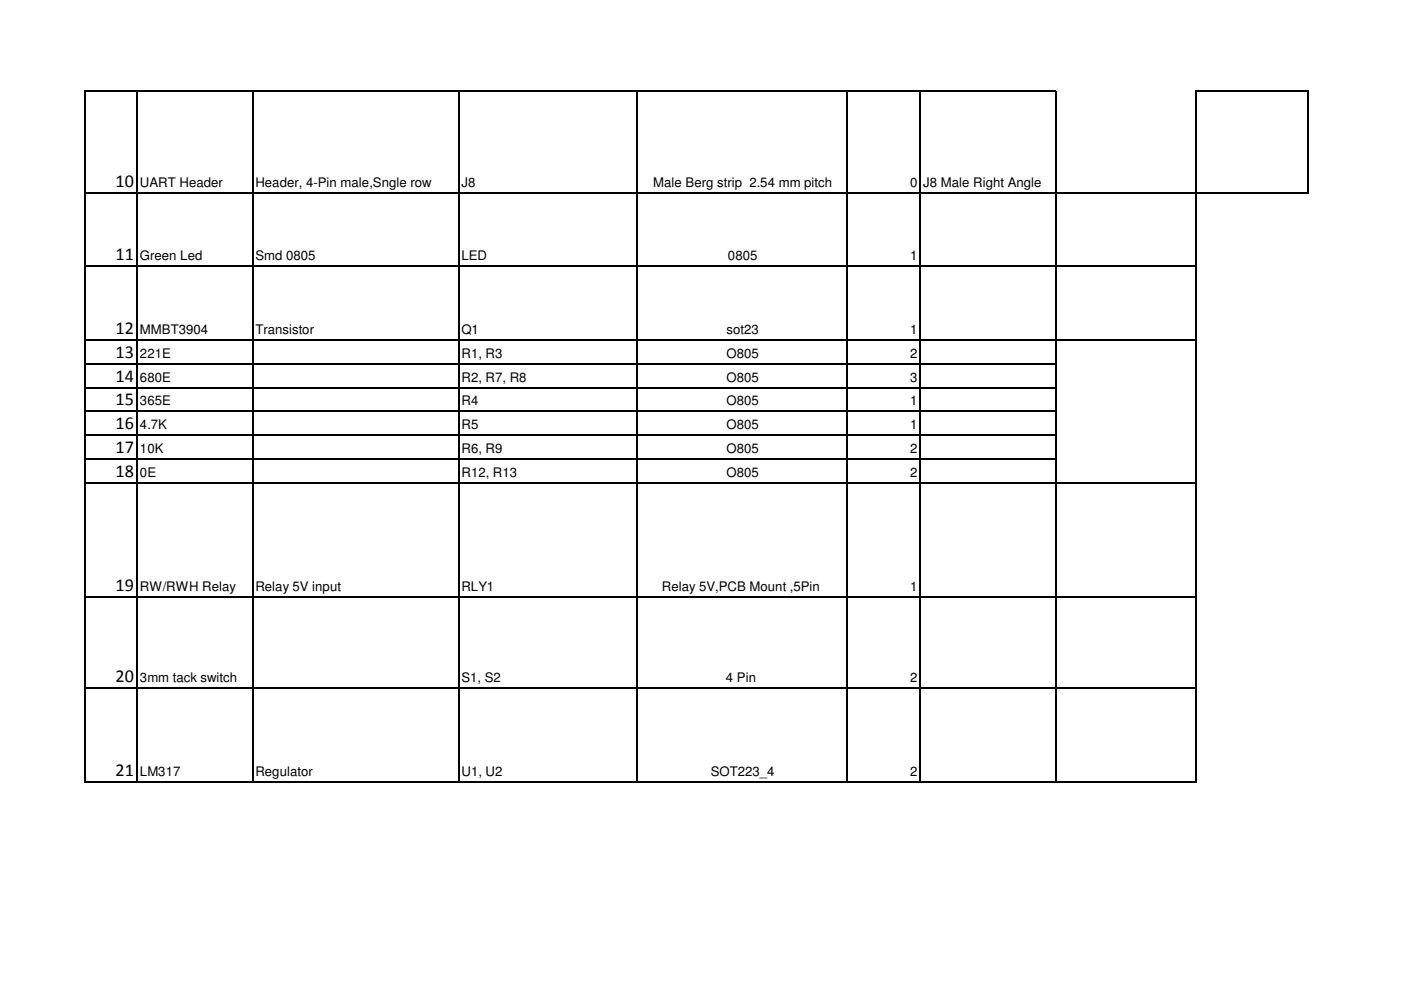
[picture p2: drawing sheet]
<svg xmlns="http://www.w3.org/2000/svg" width="297mm" height="210mm" viewBox="0 0 297 210" stroke-linecap="round" stroke-linejoin="round" font-family="sans-serif">
<defs><g id="words">
<g font-size="3.9">
<text x="24.5" y="39.6">10</text>
<text x="24.5" y="55.2">11</text>
<text x="24.5" y="70.8">12</text>
<text x="24.5" y="75.9">13</text>
<text x="24.5" y="80.9">14</text>
<text x="24.5" y="85.9">15</text>
<text x="24.5" y="91">16</text>
<text x="24.5" y="96">17</text>
<text x="24.5" y="101">18</text>
<text x="24.5" y="125.2">19</text>
<text x="24.5" y="144.6">20</text>
<text x="24.5" y="164.5">21</text>
</g>
<g font-size="2.8">
<text x="29.7" y="39.6">UART Header</text>
<text x="54.1" y="39.6">Header, 4-Pin male,Sngle row</text>
<text x="97.8" y="39.6">J8</text>
<text x="138.5" y="39.6">Male Berg strip 2.54 mm pitch</text>
<text x="193" y="39.6">0 J8 Male Right Angle</text>
<text x="29.7" y="55.2">Green Led</text>
<text x="54.1" y="55.2">Smd 0805</text>
<text x="97.8" y="55.2">LED</text>
<text x="154.3" y="55.2">0805</text>
<text x="193" y="55.2">1</text>
<text x="29.7" y="70.8">MMBT3904</text>
<text x="54.1" y="70.8">Transistor</text>
<text x="97.8" y="70.8">Q1</text>
<text x="154" y="70.8">sot23</text>
<text x="193" y="70.8">1</text>
<text x="29.7" y="75.9">221E</text>
<text x="97.8" y="75.9">R1, R3</text>
<text x="154" y="75.9">O805</text>
<text x="193" y="75.9">2</text>
<text x="29.7" y="80.9">680E</text>
<text x="97.8" y="80.9">R2, R7, R8</text>
<text x="154" y="80.9">O805</text>
<text x="193" y="80.9">3</text>
<text x="29.7" y="85.9">365E</text>
<text x="97.8" y="85.9">R4</text>
<text x="154" y="85.9">O805</text>
<text x="193" y="85.9">1</text>
<text x="29.7" y="91">4.7K</text>
<text x="97.8" y="91">R5</text>
<text x="154" y="91">O805</text>
<text x="193" y="91">1</text>
<text x="29.7" y="96">10K</text>
<text x="29.7" y="101">0E</text>
<text x="97.8" y="96">R6, R9</text>
<text x="97.8" y="101">R12, R13</text>
<text x="154" y="96">O805</text>
<text x="154" y="101">O805</text>
<text x="193" y="96">2</text>
<text x="193" y="101">2</text>
<text x="29.7" y="125.2">RW/RWH Relay</text>
<text x="54.1" y="125.2">Relay 5V input</text>
<text x="97.8" y="125.2">RLY1</text>
<text x="140.3" y="125.2">Relay 5V,PCB Mount ,5Pin</text>
<text x="193" y="125.2">1</text>
<text x="29.7" y="144.6">3mm tack switch</text>
<text x="97.8" y="144.6">S1, S2</text>
<text x="153.9" y="144.6">4 Pin</text>
<text x="193" y="144.6">2</text>
<text x="29.7" y="164.5">LM317</text>
<text x="54.1" y="164.5">Regulator</text>
<text x="97.8" y="164.5">U1, U2</text>
<text x="150.7" y="164.5">SOT223_4</text>
<text x="193" y="164.5">2</text>
</g>
</g></defs>
<g fill="none" stroke="#000" stroke-width=".34">
<path d="M17.9 19v146.9M18.1 19.2h205.9M29.1 19.4v146.5M53.5 19.4v146.5M97.2 19.4v146.5M135.1 19.4v146.5M179.6 19.4v146.5M195.2 19.4v146.5M223.8 19.4v146.5M253.6 19v146.9M253.7 19.2h23.7M277.2 19.4v21.6"/>
<path d="M18.1 40.9h259.3M18.1 56.5h235.6M18.1 72.1h235.6M18.1 77.1h205.9M18.1 82.2h205.9M18.1 87.2h205.9M18.1 92.2h205.9M18.1 97.3h205.9M18.1 102.3h235.6M18.1 126.5h235.6M18.1 145.9h235.6M18.1 165.8h235.6"/>
</g>
<use href="#words"/>
</svg>
